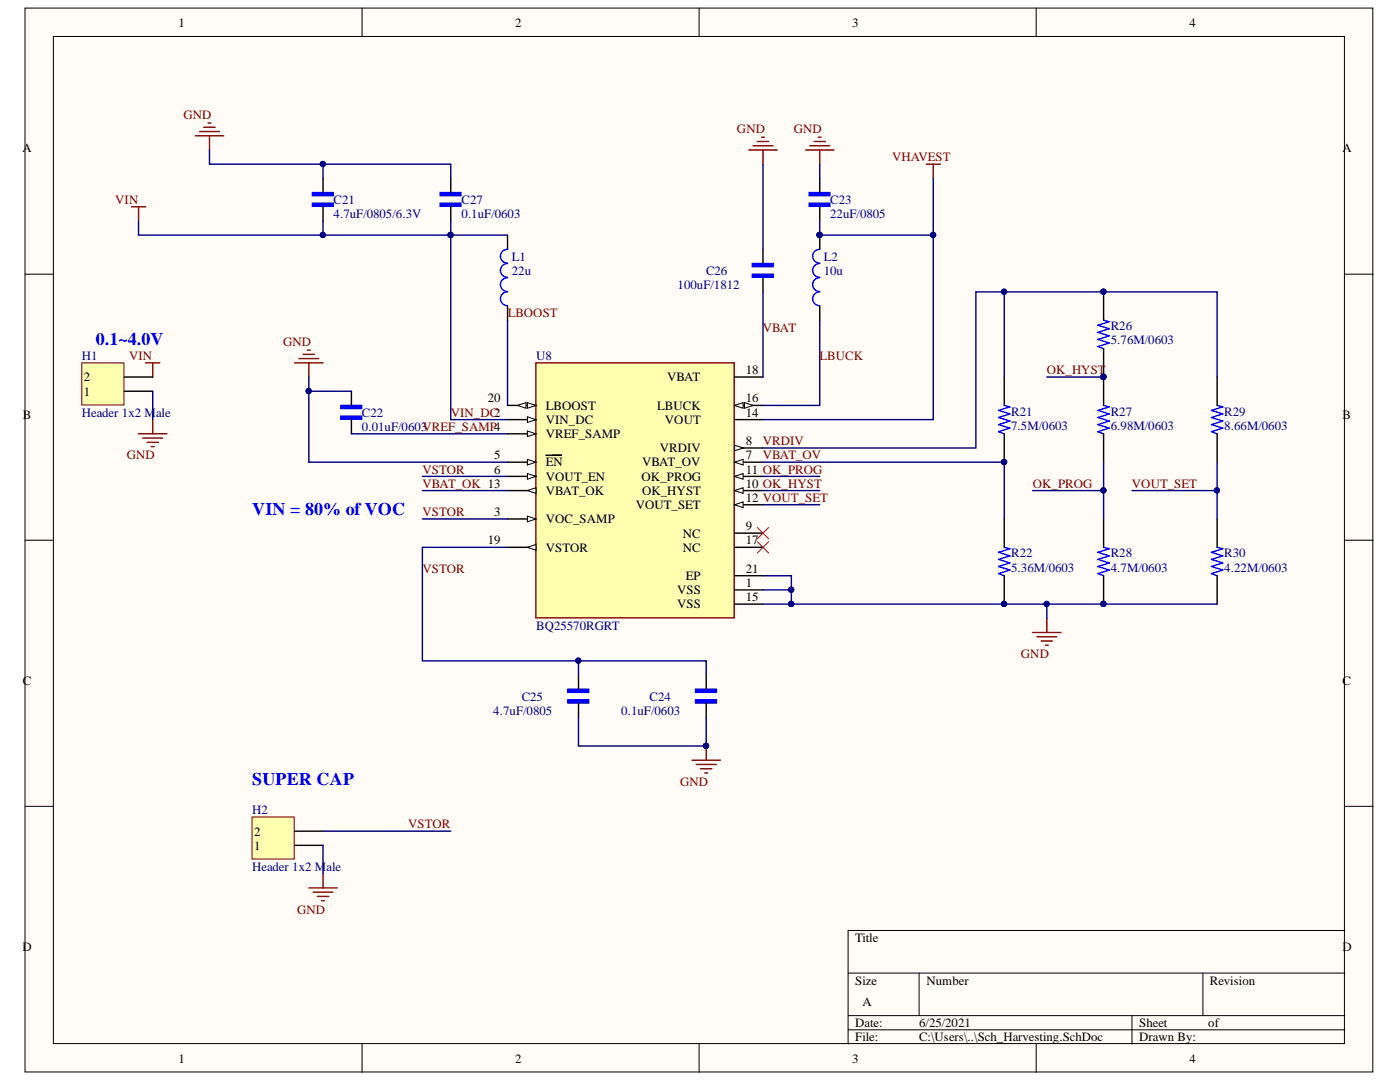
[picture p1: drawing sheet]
<svg xmlns="http://www.w3.org/2000/svg" width="279mm" height="216mm" viewBox="0 0 279 216" stroke-linecap="round" stroke-linejoin="round" font-family="sans-serif">
<defs><g id="words">
<g font-size="3.6" fill="#00f">
<text x="19.1" y="68.8">0.1~4.0V</text>
<text x="50.3" y="102.8">VIN = 80% of VOC</text>
<text x="50.3" y="156.6">SUPER CAP</text>
</g>
<g font-size="2.5">
<text x="35.6" y="5.3">1</text>
<text x="102.8" y="5.3">2</text>
<text x="170.1" y="5.3">3</text>
<text x="237.4" y="5.3">4</text>
<text x="4.5" y="30.4">A</text>
<text x="267.9" y="30.4">A</text>
<text x="16.7" y="76.1">2</text>
<text x="133.1" y="76.1">VBAT</text>
<text x="148.9" y="74.6">18</text>
<text x="4.6" y="83.5">B</text>
<text x="16.7" y="79">1</text>
<text x="97.3" y="80.3">20</text>
<text x="108.9" y="81.8">LBOOST</text>
<text x="131.2" y="81.8">LBUCK</text>
<text x="148.9" y="80.3">16</text>
<text x="148.9" y="83.2">14</text>
<text x="267.9" y="83.5">B</text>
<text x="108.9" y="84.6">VIN_DC</text>
<text x="108.9" y="87.4">VREF_SAMP</text>
<text x="132.7" y="84.6">VOUT</text>
<text x="148.9" y="88.9">8</text>
<text x="98.6" y="91.6">5</text>
<text x="98.6" y="94.5">6</text>
<text x="108.9" y="93.1">EN</text>
<text x="108.9" y="96">VOUT_EN</text>
<text x="128" y="96">OK_PROG</text>
<text x="128.1" y="93.1">VBAT_OV</text>
<text x="131.7" y="90.3">VRDIV</text>
<text x="148.9" y="91.6">7</text>
<text x="148.9" y="94.5">11 OK_PROG</text>
<text x="108.9" y="98.7">VBAT_OK</text>
<text x="126.9" y="101.6">VOUT_SET</text>
<text x="128.1" y="98.7">OK_HYST</text>
<text x="148.9" y="97.3">10 OK_HYST</text>
<text x="148.9" y="100.2">12 VOUT_SET</text>
<text x="98.6" y="103">3</text>
<text x="108.9" y="104.4">VOC_SAMP</text>
<text x="136.2" y="107.3">NC</text>
<text x="148.9" y="105.8">9</text>
<text x="97.3" y="108.6">19</text>
<text x="108.9" y="110.1">VSTOR</text>
<text x="136.2" y="110.1">NC</text>
<text x="148.9" y="108.6">17</text>
<text x="135.1" y="118.6">VSS</text>
<text x="136.8" y="115.7">EP</text>
<text x="148.9" y="114.3">21</text>
<text x="148.9" y="117.2">1</text>
<text x="148.9" y="120">15</text>
<text x="135.1" y="121.4">VSS</text>
<text x="4.6" y="136.6">C</text>
<text x="267.9" y="136.6">C</text>
<text x="50.7" y="166.7">2</text>
<text x="50.7" y="169.5">1</text>
<text x="4.5" y="189.7">D</text>
<text x="170.7" y="187.9">Title</text>
<text x="267.9" y="189.7">D</text>
<text x="170.7" y="196.5">Size</text>
<text x="184.9" y="196.5">Number</text>
<text x="241.5" y="196.5">Revision</text>
<text x="172.1" y="200.7">A</text>
<text x="170.7" y="204.9">Date:</text>
<text x="170.7" y="207.7">File:</text>
<text x="183.4" y="204.9">6/25/2021</text>
<text x="183.4" y="207.7">C:\Users\..\Sch_Harvesting.SchDoc</text>
<text x="227.3" y="204.9">Sheet</text>
<text x="227.3" y="207.7">Drawn By:</text>
<text x="241.1" y="204.9">of</text>
<text x="35.6" y="212">1</text>
<text x="102.8" y="212">2</text>
<text x="170.1" y="212">3</text>
<text x="237.4" y="212">4</text>
</g>
<g font-size="2.5" fill="#800000">
<text x="36.6" y="23.7">GND</text>
<text x="147.1" y="26.5">GND</text>
<text x="158.4" y="26.5">GND</text>
<text x="178" y="32.2">VHAVEST</text>
<text x="23" y="40.7">VIN</text>
<text x="101.3" y="63.3">LBOOST</text>
<text x="25.8" y="71.9">VIN</text>
<text x="56.5" y="69">GND</text>
<text x="152.2" y="66.2">VBAT</text>
<text x="163.6" y="71.9">LBUCK</text>
<text x="208.9" y="74.6">OK_HYST</text>
<text x="90" y="83.2">VIN_DC2</text>
<text x="152.2" y="88.9">VRDIV</text>
<text x="25.3" y="91.6">GND</text>
<text x="84.3" y="94.5">VSTOR</text>
<text x="152.2" y="91.6">VBAT_OV</text>
<text x="84.3" y="97.3">VBAT_OK 13</text>
<text x="206.1" y="97.3">OK_PROG</text>
<text x="225.9" y="97.3">VOUT_SET</text>
<text x="84.3" y="103">VSTOR</text>
<text x="84.3" y="114.3">VSTOR</text>
<text x="203.7" y="131.3">GND</text>
<text x="135.7" y="156.8">GND</text>
<text x="81.4" y="165.3">VSTOR</text>
<text x="59.3" y="182.3">GND</text>
</g>
<g font-size="2.5" fill="#000080">
<text x="66.6" y="40.7">C21</text>
<text x="92.1" y="40.7">C27</text>
<text x="165.7" y="40.7">C23</text>
<text x="66.6" y="43.5">4.7uF/0805/6.3V</text>
<text x="92.1" y="43.5">0.1uF/0603</text>
<text x="165.7" y="43.5">22uF/0805</text>
<text x="102.2" y="52">L1</text>
<text x="164.4" y="52">L2</text>
<text x="102.2" y="54.9">22u</text>
<text x="135.2" y="57.7">100uF/1812</text>
<text x="140.9" y="54.9">C26</text>
<text x="164.4" y="54.9">10u</text>
<text x="221.7" y="65.9">R26</text>
<text x="16.3" y="71.9">H1</text>
<text x="107" y="71.9">U8</text>
<text x="221.7" y="68.7">5.76M/0603</text>
<text x="16.3" y="83.2">Header 1x2 M</text>
<text x="31.2" y="83.2">ale</text>
<text x="72.2" y="83.2">C22</text>
<text x="201.8" y="82.9">R21</text>
<text x="221.7" y="82.9">R27</text>
<text x="244.3" y="82.9">R29</text>
<text x="72.2" y="86">0.01uF/0603VREF_SAMP4</text>
<text x="201.8" y="85.7">7.5M/0603</text>
<text x="221.7" y="85.7">6.98M/0603</text>
<text x="244.3" y="85.7">8.66M/0603</text>
<text x="201.8" y="111.2">R22</text>
<text x="221.7" y="111.2">R28</text>
<text x="244.3" y="111.2">R30</text>
<text x="201.8" y="114">5.36M/0603</text>
<text x="221.7" y="114">4.7M/0603</text>
<text x="244.3" y="114">4.22M/0603</text>
<text x="107" y="125.6">BQ25570RGRT</text>
<text x="98.4" y="142.6">4.7uF/0805</text>
<text x="104.1" y="139.8">C25</text>
<text x="124" y="142.6">0.1uF/0603</text>
<text x="129.7" y="139.8">C24</text>
<text x="50.3" y="162.5">H2</text>
<text x="50.3" y="173.8">Header 1x2 M</text>
<text x="65.2" y="173.8">ale</text>
</g>
</g></defs>
<g fill="#fffcf8" stroke="#000" stroke-width=".2">
<path d="M5 1.6h269v212.3h-269z"/>
<path d="M10.7 7.3h257.6v200.9h-257.6z"/>
</g>
<g fill="none" stroke="#000" stroke-width=".2">
<path d="M72.3 1.6v5.7M139.5 1.6v5.7M206.8 1.6v5.7M5 54.7h5.7M268.4 54.7h5.7M5 107.8h5.7M268.4 107.8h5.7M5 160.9h5.7M268.4 160.9h5.7M169.3 194.2h99.1M183.4 194.2v8.5M240.1 194.2v8.5"/>
<path d="M268.4 185.7h-99.1v22.6M72.3 208.3v5.7M139.5 208.3v5.7M169.3 202.7h99.1M169.3 205.5h99.1M206.8 208.3v5.7M225.9 202.7v5.6"/>
</g>
<path d="M107 72.4h39.5v50.9h-39.5z" fill="#ffffb0" stroke="#800000" stroke-width=".28"/>
<path d="M101.3 80.9h5.7" fill="none" stroke="#000" stroke-width=".28"/>
<path d="M105.3 80.3l1.7 .6-1.7 .6z" fill="#fffcf8"/>
<path d="M105.3 80.3l1.7 .6-1.7 .6z" fill="none" stroke="#000" stroke-width=".2"/>
<path d="M103.3 80.9l1.7-.6v1.2z" fill="#fffcf8"/>
<path d="M103.3 80.9l1.7-.6v1.2z" fill="none" stroke="#000" stroke-width=".2"/>
<path d="M101.3 83.7h5.7" fill="none" stroke="#000" stroke-width=".28"/>
<path d="M105.3 83.2l1.7 .5-1.7 .6z" fill="#fffcf8"/>
<path d="M105.3 83.2l1.7 .5-1.7 .6z" fill="none" stroke="#000" stroke-width=".2"/>
<path d="M101.3 86.6h5.7" fill="none" stroke="#000" stroke-width=".28"/>
<path d="M105.3 86l1.7 .6-1.7 .5z" fill="#fffcf8"/>
<path d="M105.3 86l1.7 .6-1.7 .5z" fill="none" stroke="#000" stroke-width=".2"/>
<path d="M101.3 92.2h5.7" fill="none" stroke="#000" stroke-width=".28"/>
<path d="M105.3 91.7l1.7 .5-1.7 .6z" fill="#fffcf8"/>
<path d="M105.3 91.7l1.7 .5-1.7 .6z" fill="none" stroke="#000" stroke-width=".2"/>
<path d="M101.3 95.1h5.7M108.9 90.8h1.4M110.4 90.8h1.7" fill="none" stroke="#000" stroke-width=".28"/>
<path d="M105.3 94.5l1.7 .6-1.7 .5z" fill="#fffcf8"/>
<path d="M105.3 94.5l1.7 .6-1.7 .5z" fill="none" stroke="#000" stroke-width=".2"/>
<path d="M101.3 97.9h5.7" fill="none" stroke="#000" stroke-width=".28"/>
<path d="M105.3 97.9l1.7-.6v1.2z" fill="#fffcf8"/>
<path d="M105.3 97.9l1.7-.6v1.2z" fill="none" stroke="#000" stroke-width=".2"/>
<path d="M101.3 103.6h5.7" fill="none" stroke="#000" stroke-width=".28"/>
<path d="M105.3 103l1.7 .6-1.7 .5z" fill="#fffcf8"/>
<path d="M105.3 103l1.7 .6-1.7 .5z" fill="none" stroke="#000" stroke-width=".2"/>
<path d="M101.3 109.2h5.7" fill="none" stroke="#000" stroke-width=".28"/>
<path d="M105.3 109.2l1.7-.6v1.2z" fill="#fffcf8"/>
<path d="M105.3 109.2l1.7-.6v1.2z" fill="none" stroke="#000" stroke-width=".2"/>
<path d="M146.6 75.2h5.7M146.6 80.9h5.7" fill="none" stroke="#000" stroke-width=".28"/>
<path d="M146.6 80.9l1.7-.6v1.2z" fill="#fffcf8"/>
<path d="M146.6 80.9l1.7-.6v1.2z" fill="none" stroke="#000" stroke-width=".2"/>
<path d="M148.6 80.3l1.7 .6-1.7 .6z" fill="#fffcf8"/>
<path d="M148.6 80.3l1.7 .6-1.7 .6z" fill="none" stroke="#000" stroke-width=".2"/>
<path d="M146.6 83.7h5.7M146.6 89.4h5.7" fill="none" stroke="#000" stroke-width=".28"/>
<path d="M146.6 88.8l1.7 .6-1.7 .6z" fill="#fffcf8"/>
<path d="M146.6 88.8l1.7 .6-1.7 .6z" fill="none" stroke="#000" stroke-width=".2"/>
<path d="M146.6 92.2h5.7" fill="none" stroke="#000" stroke-width=".28"/>
<path d="M146.6 92.2l1.7-.5v1.1z" fill="#fffcf8"/>
<path d="M146.6 92.2l1.7-.5v1.1z" fill="none" stroke="#000" stroke-width=".2"/>
<path d="M146.6 95.1h5.7" fill="none" stroke="#000" stroke-width=".28"/>
<path d="M146.6 95.1l1.7-.6v1.1z" fill="#fffcf8"/>
<path d="M146.6 95.1l1.7-.6v1.1z" fill="none" stroke="#000" stroke-width=".2"/>
<path d="M146.6 97.9h5.7" fill="none" stroke="#000" stroke-width=".28"/>
<path d="M146.6 97.9l1.7-.6v1.2z" fill="#fffcf8"/>
<path d="M146.6 97.9l1.7-.6v1.2z" fill="none" stroke="#000" stroke-width=".2"/>
<path d="M146.6 100.7h5.7" fill="none" stroke="#000" stroke-width=".28"/>
<path d="M146.6 100.7l1.7-.5v1.1z" fill="#fffcf8"/>
<path d="M146.6 100.7l1.7-.5v1.1z" fill="none" stroke="#000" stroke-width=".2"/>
<g fill="none" stroke="#000" stroke-width=".28">
<path d="M64.5 35.6v2.8M90 35.6v2.8M163.6 35.6v2.8M64.5 41.3v2.8M90 41.3v2.8M101.3 46.9v2.9M152.3 49.8v2.8M152.3 55.4v2.8M163.6 41.3v2.8M163.6 46.9v2.9M220.2 58.2v5.7M101.3 61.1v2.8"/>
<path d="M163.6 61.1v2.8M200.4 75.2v5.7M220.2 69.6v11.3M242.9 75.2v5.7M200.4 86.6v5.6M220.2 86.6v5.6M242.9 86.6v5.6M146.6 106.4h5.7M146.6 109.2h5.7M146.6 114.9h5.7M146.6 117.7h5.7M200.4 103.6v5.6"/>
<path d="M200.4 114.9v5.6M220.2 103.6v5.6M220.2 114.9v5.6M242.9 103.6v5.6M242.9 114.9v5.6M115.4 134.7v2.8M140.9 134.7v2.8M146.6 120.5h5.7M115.4 140.4v2.8M140.9 140.4v2.8"/>
</g>
<g fill="#00f" stroke="#00f" stroke-width=".28">
<path d="M150.1 54.7h4.2v.6h-4.2z"/>
<path d="M150.1 52.6h4.2v.6h-4.2z"/>
<path d="M161.5 40.5h4.1v.7h-4.1z"/>
<path d="M161.5 38.4h4.1v.6h-4.1z"/>
<path d="M87.8 40.5h4.2v.7h-4.2z"/>
<path d="M87.8 38.4h4.2v.6h-4.2z"/>
<path d="M62.3 40.5h4.2v.7h-4.2z"/>
<path d="M62.3 38.4h4.2v.6h-4.2z"/>
<path d="M113.3 139.7h4.2v.6h-4.2z"/>
<path d="M113.3 137.5h4.2v.7h-4.2z"/>
<path d="M138.8 139.7h4.2v.6h-4.2z"/>
<path d="M138.8 137.5h4.2v.7h-4.2z"/>
</g>
<g fill="none" stroke="#800000" stroke-width=".28">
<path d="M39 27.1h5.6M39.8 26.2h4M40.7 25.4h2.2M41.5 24.5h.6M41.8 27.1v2.8M149.4 29.9h5.7M150.3 29.1h4M151.1 28.2h2.3M152 27.4h.6M152.3 29.9v2.9M160.8 29.9h5.6M161.6 29.1h4"/>
<path d="M162.5 28.2h2.2M163.3 27.4h.6M163.6 29.9v2.9M26.2 41.3h2.9M27.6 41.3v2.8M29.1 72.4h2.8M30.5 72.4v2.8M58.8 72.4h5.7M59.7 71.6h3.9M60.5 70.7h2.3M61.4 69.9h.5M61.6 72.4v2.8"/>
<path d="M27.6 86.6h5.7M28.5 87.4h4M29.3 88.3h2.3M30.2 89.1h.6M30.5 83.7v2.9M206.1 126.2h5.6M206.9 127.1h4M207.8 127.9h2.2M208.6 128.8h.6M208.9 123.4v2.8M138.1 151.7h5.7M139 152.5h3.9"/>
<path d="M139.8 153.4h2.3M140.7 154.2h.5M140.9 148.9v2.8"/>
</g>
<path d="M151.1 105.3l2.3 2.2M151.1 108.1l2.3 2.2M153.4 105.3l-2.3 2.2M153.4 108.1l-2.3 2.2" fill="none" stroke="#f00" stroke-width=".2"/>
<g fill="none" stroke="#00f" stroke-width=".28">
<path d="M101.3 58.2a1.37 1.37 0 0 0-1.4 1.4 1.37 1.37 0 0 0 1.4 1.4M101.3 55.4a1.37 1.37 0 0 0-1.4 1.4 1.37 1.37 0 0 0 1.4 1.4M101.3 52.6a1.37 1.37 0 0 0-1.4 1.4 1.37 1.37 0 0 0 1.4 1.3M101.3 49.8a1.37 1.37 0 0 0-1.4 1.3 1.37 1.37 0 0 0 1.4 1.4M163.6 58.2a1.37 1.37 0 0 0-1.4 1.4 1.37 1.37 0 0 0 1.4 1.4M163.6 55.4a1.37 1.37 0 0 0-1.4 1.4 1.37 1.37 0 0 0 1.4 1.4M163.6 52.6a1.37 1.37 0 0 0-1.4 1.4 1.37 1.37 0 0 0 1.4 1.3M163.6 49.8a1.37 1.37 0 0 0-1.4 1.3 1.37 1.37 0 0 0 1.4 1.4M220.2 63.9l1.2 .3-2.3 .7 2.3 .7-2.3 .7 2.3 .7-2.3 .7 2.3 .7-2.3 .7 1.1 .5M200.4 80.9l1.2 .3-2.3 .7 2.3 .7-2.3 .7 2.3 .7-2.3 .7 2.3 .7-2.3 .7 1.1 .5M220.2 80.9l1.2 .3-2.3 .7 2.3 .7-2.3 .7 2.3 .7-2.3 .7 2.3 .7-2.3 .7 1.1 .5M242.9 80.9l1.1 .3-2.2 .7 2.2 .7-2.2 .7 2.2 .7-2.2 .7 2.2 .7-2.2 .7 1.1 .5"/>
<path d="M200.4 109.2l1.2 .3-2.3 .7 2.3 .7-2.3 .7 2.3 .7-2.3 .7 2.3 .7-2.3 .8 1.1 .4M220.2 109.2l1.2 .3-2.3 .7 2.3 .7-2.3 .7 2.3 .7-2.3 .7 2.3 .7-2.3 .8 1.1 .4M242.9 109.2l1.1 .3-2.2 .7 2.2 .7-2.2 .7 2.2 .7-2.2 .7 2.2 .7-2.2 .8 1.1 .4"/>
</g>
<g fill="#000080" stroke="#000080" stroke-width=".2">
<circle cx="200.4" cy="92.2" r=".52"/>
<circle cx="200.4" cy="120.5" r=".52"/>
<circle cx="220.2" cy="75.2" r=".52"/>
<circle cx="220.2" cy="58.2" r=".52"/>
<circle cx="220.2" cy="120.5" r=".52"/>
<circle cx="163.6" cy="46.9" r=".52"/>
<circle cx="140.9" cy="148.8" r=".52"/>
</g>
<path d="M16.3 72.4h8.4v8.4h-8.4z" fill="#ffffb0" stroke="#800000" stroke-width=".2"/>
<path d="M24.8 78.1h5.7M24.8 75.2h5.7M70.1 78.1v2.8M70.1 83.7v2.9" fill="none" stroke="#000" stroke-width=".28"/>
<g fill="#00f" stroke="#00f" stroke-width=".28">
<path d="M68 83h4.2v.6h-4.2z"/>
<path d="M68 80.9h4.2v.6h-4.2z"/>
</g>
<g fill="none" stroke="#000080" stroke-width=".28">
<path d="M41.8 29.9v2.9h48.2v2.8M64.5 32.8v2.8M152.3 32.8v17M163.6 32.8v2.8M186.3 35.6v11.3M27.6 44.1v2.8h73.7M64.5 44.1v2.8M90 44.1v39.6h11.3M152.3 58.2v17M163.6 44.1v2.8h22.7v36.8h-34M200.4 58.2v17M30.5 78.1v5.6"/>
<path d="M61.6 75.2v17h39.7M61.6 78.1h8.5M101.3 63.9v17M163.6 63.9v17h-11.3M208.9 75.2h11.3M242.9 75.2v-17h-48.1v31.2h-42.5M70.1 86.6h31.2M84.3 95.1h17M84.3 97.9h17M152.3 92.2h48.1v11.4M152.3 95.1h11.3M152.3 97.9h11.3"/>
<path d="M206.1 97.9h14.1M220.2 92.2v11.4M225.9 97.9h17v5.7M242.9 92.2v5.7M84.3 103.6h17M101.3 109.2h-17v22.7h56.6v2.8M152.3 114.9h5.6v5.6M152.3 117.7h5.6M152.3 100.7h11.3M115.4 131.9v2.8M152.3 120.5h5.6M157.9 120.5h85"/>
<path d="M208.9 120.5v2.9M115.4 143.2v5.7h25.5v-5.7"/>
</g>
<g fill="#000080" stroke="#000080" stroke-width=".2">
<circle cx="157.9" cy="117.7" r=".52"/>
<circle cx="157.9" cy="120.5" r=".52"/>
<circle cx="200.4" cy="92.2" r=".52"/>
<circle cx="200.4" cy="58.2" r=".52"/>
<circle cx="89.9" cy="46.9" r=".52"/>
<circle cx="220.2" cy="75.2" r=".52"/>
<circle cx="208.9" cy="120.5" r=".52"/>
<circle cx="140.9" cy="148.8" r=".52"/>
<circle cx="115.4" cy="131.8" r=".52"/>
<circle cx="163.6" cy="46.9" r=".52"/>
<circle cx="186.2" cy="46.9" r=".52"/>
<circle cx="61.6" cy="78" r=".52"/>
<circle cx="220.2" cy="97.8" r=".52"/>
<circle cx="242.9" cy="97.8" r=".52"/>
<circle cx="64.4" cy="32.7" r=".52"/>
<circle cx="220.2" cy="58.2" r=".52"/>
<circle cx="200.4" cy="120.5" r=".52"/>
<circle cx="220.2" cy="120.5" r=".52"/>
<circle cx="64.4" cy="46.9" r=".52"/>
</g>
<path d="M184.8 32.8h2.9M186.3 32.8v2.8M61.6 177.2h5.7M62.5 178h4M63.3 178.9h2.3M64.2 179.7h.6M64.5 174.3v2.9" fill="none" stroke="#800000" stroke-width=".28"/>
<path d="M50.3 163h8.4v8.4h-8.4z" fill="#ffffb0" stroke="#800000" stroke-width=".2"/>
<path d="M58.8 168.7h5.7M58.8 165.8h5.7" fill="none" stroke="#000" stroke-width=".28"/>
<path d="M64.5 168.7v5.6M64.5 165.8h25.5" fill="none" stroke="#000080" stroke-width=".28"/>
<use href="#words"/>
</svg>
